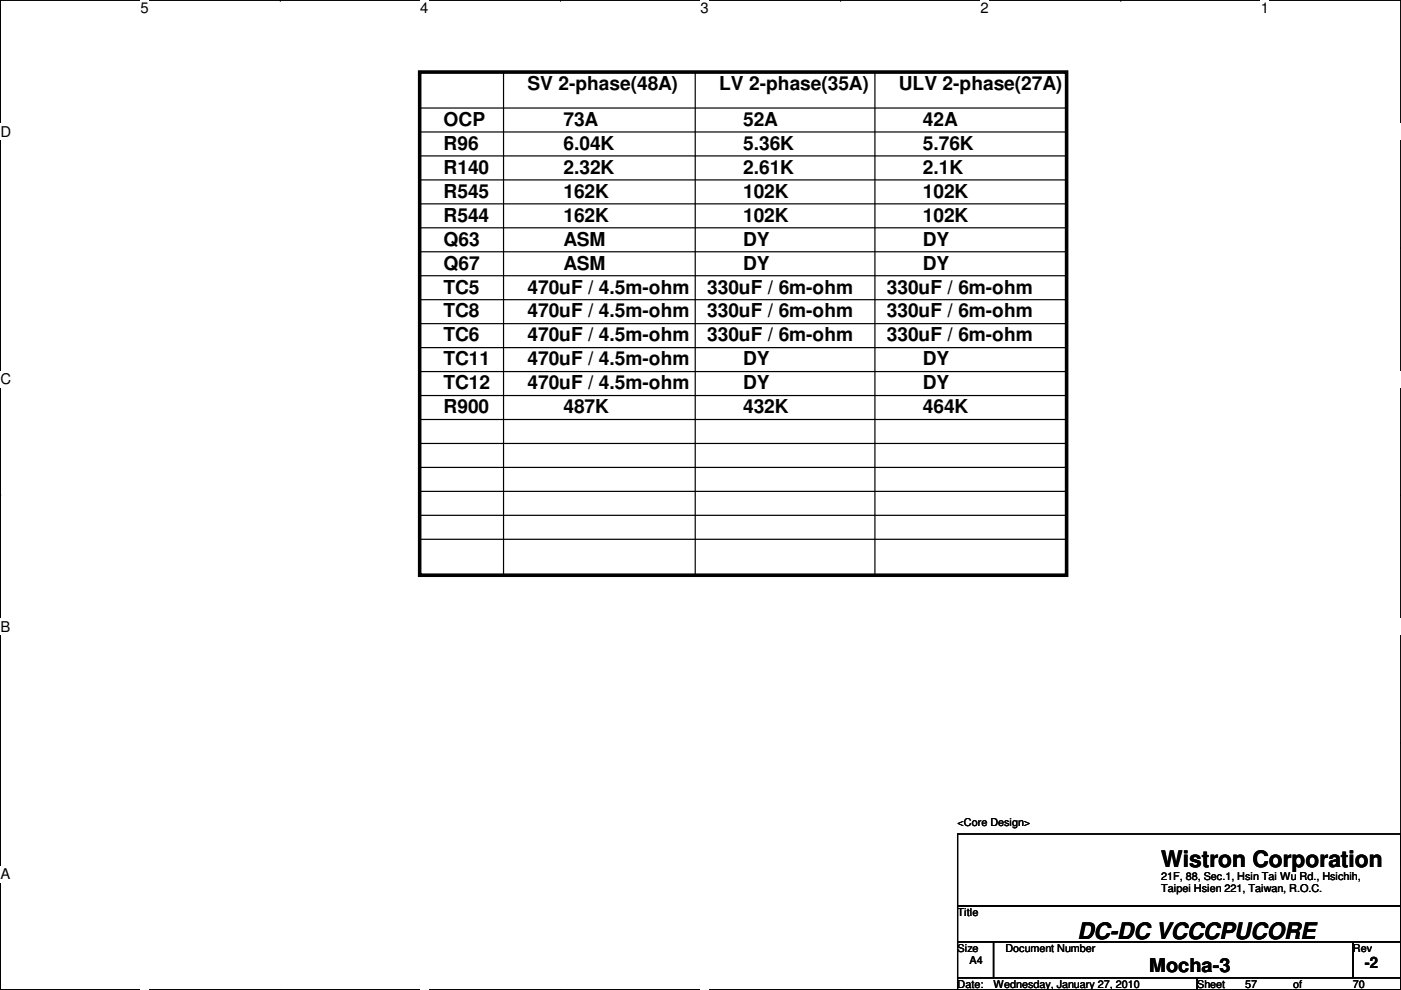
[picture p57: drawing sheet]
<svg xmlns="http://www.w3.org/2000/svg" width="297mm" height="210mm" viewBox="0 0 297 210" stroke-linecap="round" stroke-linejoin="round" font-family="sans-serif">
<defs><g id="words">
<g font-size="4.8">
<text x="246.2" y="183.9">Wistron Corporation</text>
<text x="228.4" y="199.1">DC-DC VCCCPUCORE</text>
</g>
<g font-size="4.1">
<text x="111.8" y="19">SV 2-phase(48A)</text>
<text x="152.5" y="19">LV 2-phase(35A)</text>
<text x="190.6" y="19">ULV 2-phase(27A)</text>
<text x="94.1" y="26.7">OCP</text>
<text x="119.5" y="26.7">73A</text>
<text x="157.6" y="26.7">52A</text>
<text x="195.7" y="26.7">42A</text>
<text x="94.1" y="31.7">R96</text>
<text x="119.5" y="31.7">6.04K</text>
<text x="157.6" y="31.7">5.36K</text>
<text x="195.7" y="31.7">5.76K</text>
<text x="94.1" y="36.8">R140</text>
<text x="94.1" y="41.9">R545</text>
<text x="119.5" y="41.9">162K</text>
<text x="119.5" y="36.8">2.32K</text>
<text x="157.6" y="36.8">2.61K</text>
<text x="157.6" y="41.9">102K</text>
<text x="195.7" y="36.8">2.1K</text>
<text x="195.7" y="41.9">102K</text>
<text x="94.1" y="47">R544</text>
<text x="119.5" y="47">162K</text>
<text x="157.6" y="47">102K</text>
<text x="195.7" y="47">102K</text>
<text x="94.1" y="52.1">Q63</text>
<text x="119.5" y="52.1">ASM</text>
<text x="157.6" y="52.1">DY</text>
<text x="195.7" y="52.1">DY</text>
<text x="94.1" y="57.1">Q67</text>
<text x="119.5" y="57.1">ASM</text>
<text x="157.6" y="57.1">DY</text>
<text x="195.7" y="57.1">DY</text>
<text x="94.1" y="62.2">TC5</text>
<text x="111.8" y="62.2">470uF / 4.5m-ohm</text>
<text x="149.9" y="62.2">330uF / 6m-ohm</text>
<text x="188" y="62.2">330uF / 6m-ohm</text>
<text x="94.1" y="67.3">TC8</text>
<text x="111.8" y="67.3">470uF / 4.5m-ohm</text>
<text x="149.9" y="67.3">330uF / 6m-ohm</text>
<text x="188" y="67.3">330uF / 6m-ohm</text>
<text x="94.1" y="77.5">TC11</text>
<text x="94.1" y="72.4">TC6</text>
<text x="111.8" y="72.4">470uF / 4.5m-ohm</text>
<text x="111.8" y="77.5">470uF / 4.5m-ohm</text>
<text x="149.9" y="72.4">330uF / 6m-ohm</text>
<text x="157.6" y="77.5">DY</text>
<text x="188" y="72.4">330uF / 6m-ohm</text>
<text x="195.7" y="77.5">DY</text>
<text x="94.1" y="82.5">TC12</text>
<text x="111.8" y="82.5">470uF / 4.5m-ohm</text>
<text x="157.6" y="82.5">DY</text>
<text x="195.7" y="82.5">DY</text>
<text x="94.1" y="87.6">R900</text>
<text x="119.5" y="87.6">487K</text>
<text x="157.6" y="87.6">432K</text>
<text x="195.7" y="87.6">464K</text>
<text x="243.7" y="206">Mocha-3</text>
</g>
<text font-size="3.3" x="289.4" y="205.3">-2</text>
<g font-size="3.1">
<text x="29.8" y="2.8">5</text>
<text x="89.1" y="2.8">4</text>
<text x="148.5" y="2.8">3</text>
<text x="207.9" y="2.8">2</text>
<text x="267.3" y="2.8">1</text>
<text x=".1" y="29">D</text>
<text x=".1" y="81.5">C</text>
<text x=".1" y="133.9">B</text>
<text x=".1" y="186.4">A</text>
</g>
<g font-size="2.3">
<text x="203" y="175.1">&lt;Core Design&gt;</text>
<text x="246.2" y="186.5">21F, 88, Sec.1, Hsin Tai Wu Rd., Hsichih,</text>
<text x="246.2" y="189.2">Taipei Hsien 221, Taiwan, R.O.C.</text>
<text x="203" y="194.1">Title</text>
<text x="203" y="201.8">Size</text>
<text x="213.2" y="201.8">Document Number</text>
<text x="286.8" y="201.8">Rev</text>
<text x="203" y="209.4">Date:</text>
<text x="205.6" y="204.3">A4</text>
<text x="210.6" y="209.4">Wednesday, January 27, 2010</text>
<text x="253.8" y="209.4">Sheet</text>
<text x="264" y="209.4">57</text>
<text x="274.1" y="209.4">of</text>
<text x="286.8" y="209.4">70</text>
</g>
</g></defs>
<path d="M.1 0h296.9v209.8h-296.9z" fill="none" stroke="#000" stroke-width=".25"/>
<g fill="#fff">
<path d="M29.8 0h1.7v3.5h-1.7z"/>
<path d="M29.8 209.8l1.7 .1z"/>
</g>
<path d="M59.4 0h.1M59.4 209.8h.1" fill="none" stroke="#000" stroke-width=".25"/>
<g fill="#fff">
<path d="M89.1 0h1.7v3.5h-1.7z"/>
<path d="M89.1 209.8l1.7 .1z"/>
</g>
<path d="M118.8 0h.1M118.8 209.8h.1" fill="none" stroke="#000" stroke-width=".25"/>
<g fill="#fff">
<path d="M148.5 0h1.7v3.5h-1.7z"/>
<path d="M148.5 209.8l1.7 .1z"/>
</g>
<path d="M178.2 0h.1M178.2 209.8h.1" fill="none" stroke="#000" stroke-width=".25"/>
<g fill="#fff">
<path d="M207.9 0h1.7v3.5h-1.7z"/>
<path d="M207.9 209.8l1.7 .1z"/>
</g>
<path d="M237.6 0h.1M237.6 209.8h.1" fill="none" stroke="#000" stroke-width=".25"/>
<g fill="#fff">
<path d="M267.3 0h1.7v3.5h-1.7z"/>
<path d="M267.3 209.8l1.7 .1z"/>
<path d="M.1 26.2h2.2v3.5h-2.2z"/>
<path d="M297 26.2l.1 3.5z"/>
<path d="M.1 78.7h2.2v3.5h-2.2z"/>
<path d="M297 78.7l.1 3.5z"/>
</g>
<path d="M.1 52.5h.1M297 52.5h.1" fill="none" stroke="#000" stroke-width=".25"/>
<g fill="#fff">
<path d="M.1 131.1h2.1v3.5h-2.1z"/>
<path d="M297 131.1l.1 3.5z"/>
</g>
<path d="M.1 104.9h.1M297 104.9h.1" fill="none" stroke="#000" stroke-width=".25"/>
<path d="M.1 104.9h.1M297 104.9h.1" fill="none" stroke="#000" stroke-width=".21"/>
<g fill="#fff">
<path d="M.1 183.6h2.1v3.5h-2.1z"/>
<path d="M297 183.6l.1 3.5z"/>
</g>
<g fill="none" stroke="#000" stroke-width=".25">
<path d="M106.8 15.3v106.7M147.4 15.3v106.7M185.5 15.3v106.7M89 28h137.1M89 33.1h137.1M89 38.1h137.1M89 22.9h137.1M226.1 28h.1M226.1 33.1h.1M226.1 38.1h.1M226.1 22.9h.1M89 43.2h137.1"/>
<path d="M89 48.3h137.1M89 53.4h137.1M89 58.5h137.1M226.1 43.2h.1M226.1 48.3h.1M226.1 53.4h.1M226.1 58.5h.1M89 63.5h137.1M89 68.6h137.1M89 73.7h137.1M89 78.8h137.1M226.1 63.5h.1"/>
<path d="M226.1 68.6h.1M226.1 73.7h.1M226.1 78.8h.1M89 83.9h137.1M89 88.9h137.1M89 94h137.1M89 99.1h137.1M226.1 83.9h.1M226.1 88.9h.1M226.1 94h.1M226.1 99.1h.1M89 104.2h137.1"/>
<path d="M89 109.3h137.1M89 114.3h137.1M226.1 104.2h.1M226.1 109.3h.1M226.1 114.3h.1M106.8 122h.1M147.4 122h.1M185.5 122h.1M.1 157.4h.1M297 157.4h.1M203 176.8h94v15.3h-94zM203 192.1h94v7.6h-94z"/>
<path d="M203 199.7h7.6v7.6h-7.6zM210.6 199.7h76.2v7.6h-76.2zM286.8 199.7h10.2v7.6h-10.2zM203 207.3h50.8v2.5h-50.8zM253.8 207.3h43.2v2.5h-43.2z"/>
</g>
<path d="M89 15.3h137.1v106.7h-137.1z" fill="none" stroke="#000" stroke-width=".76"/>
<use href="#words"/>
</svg>
